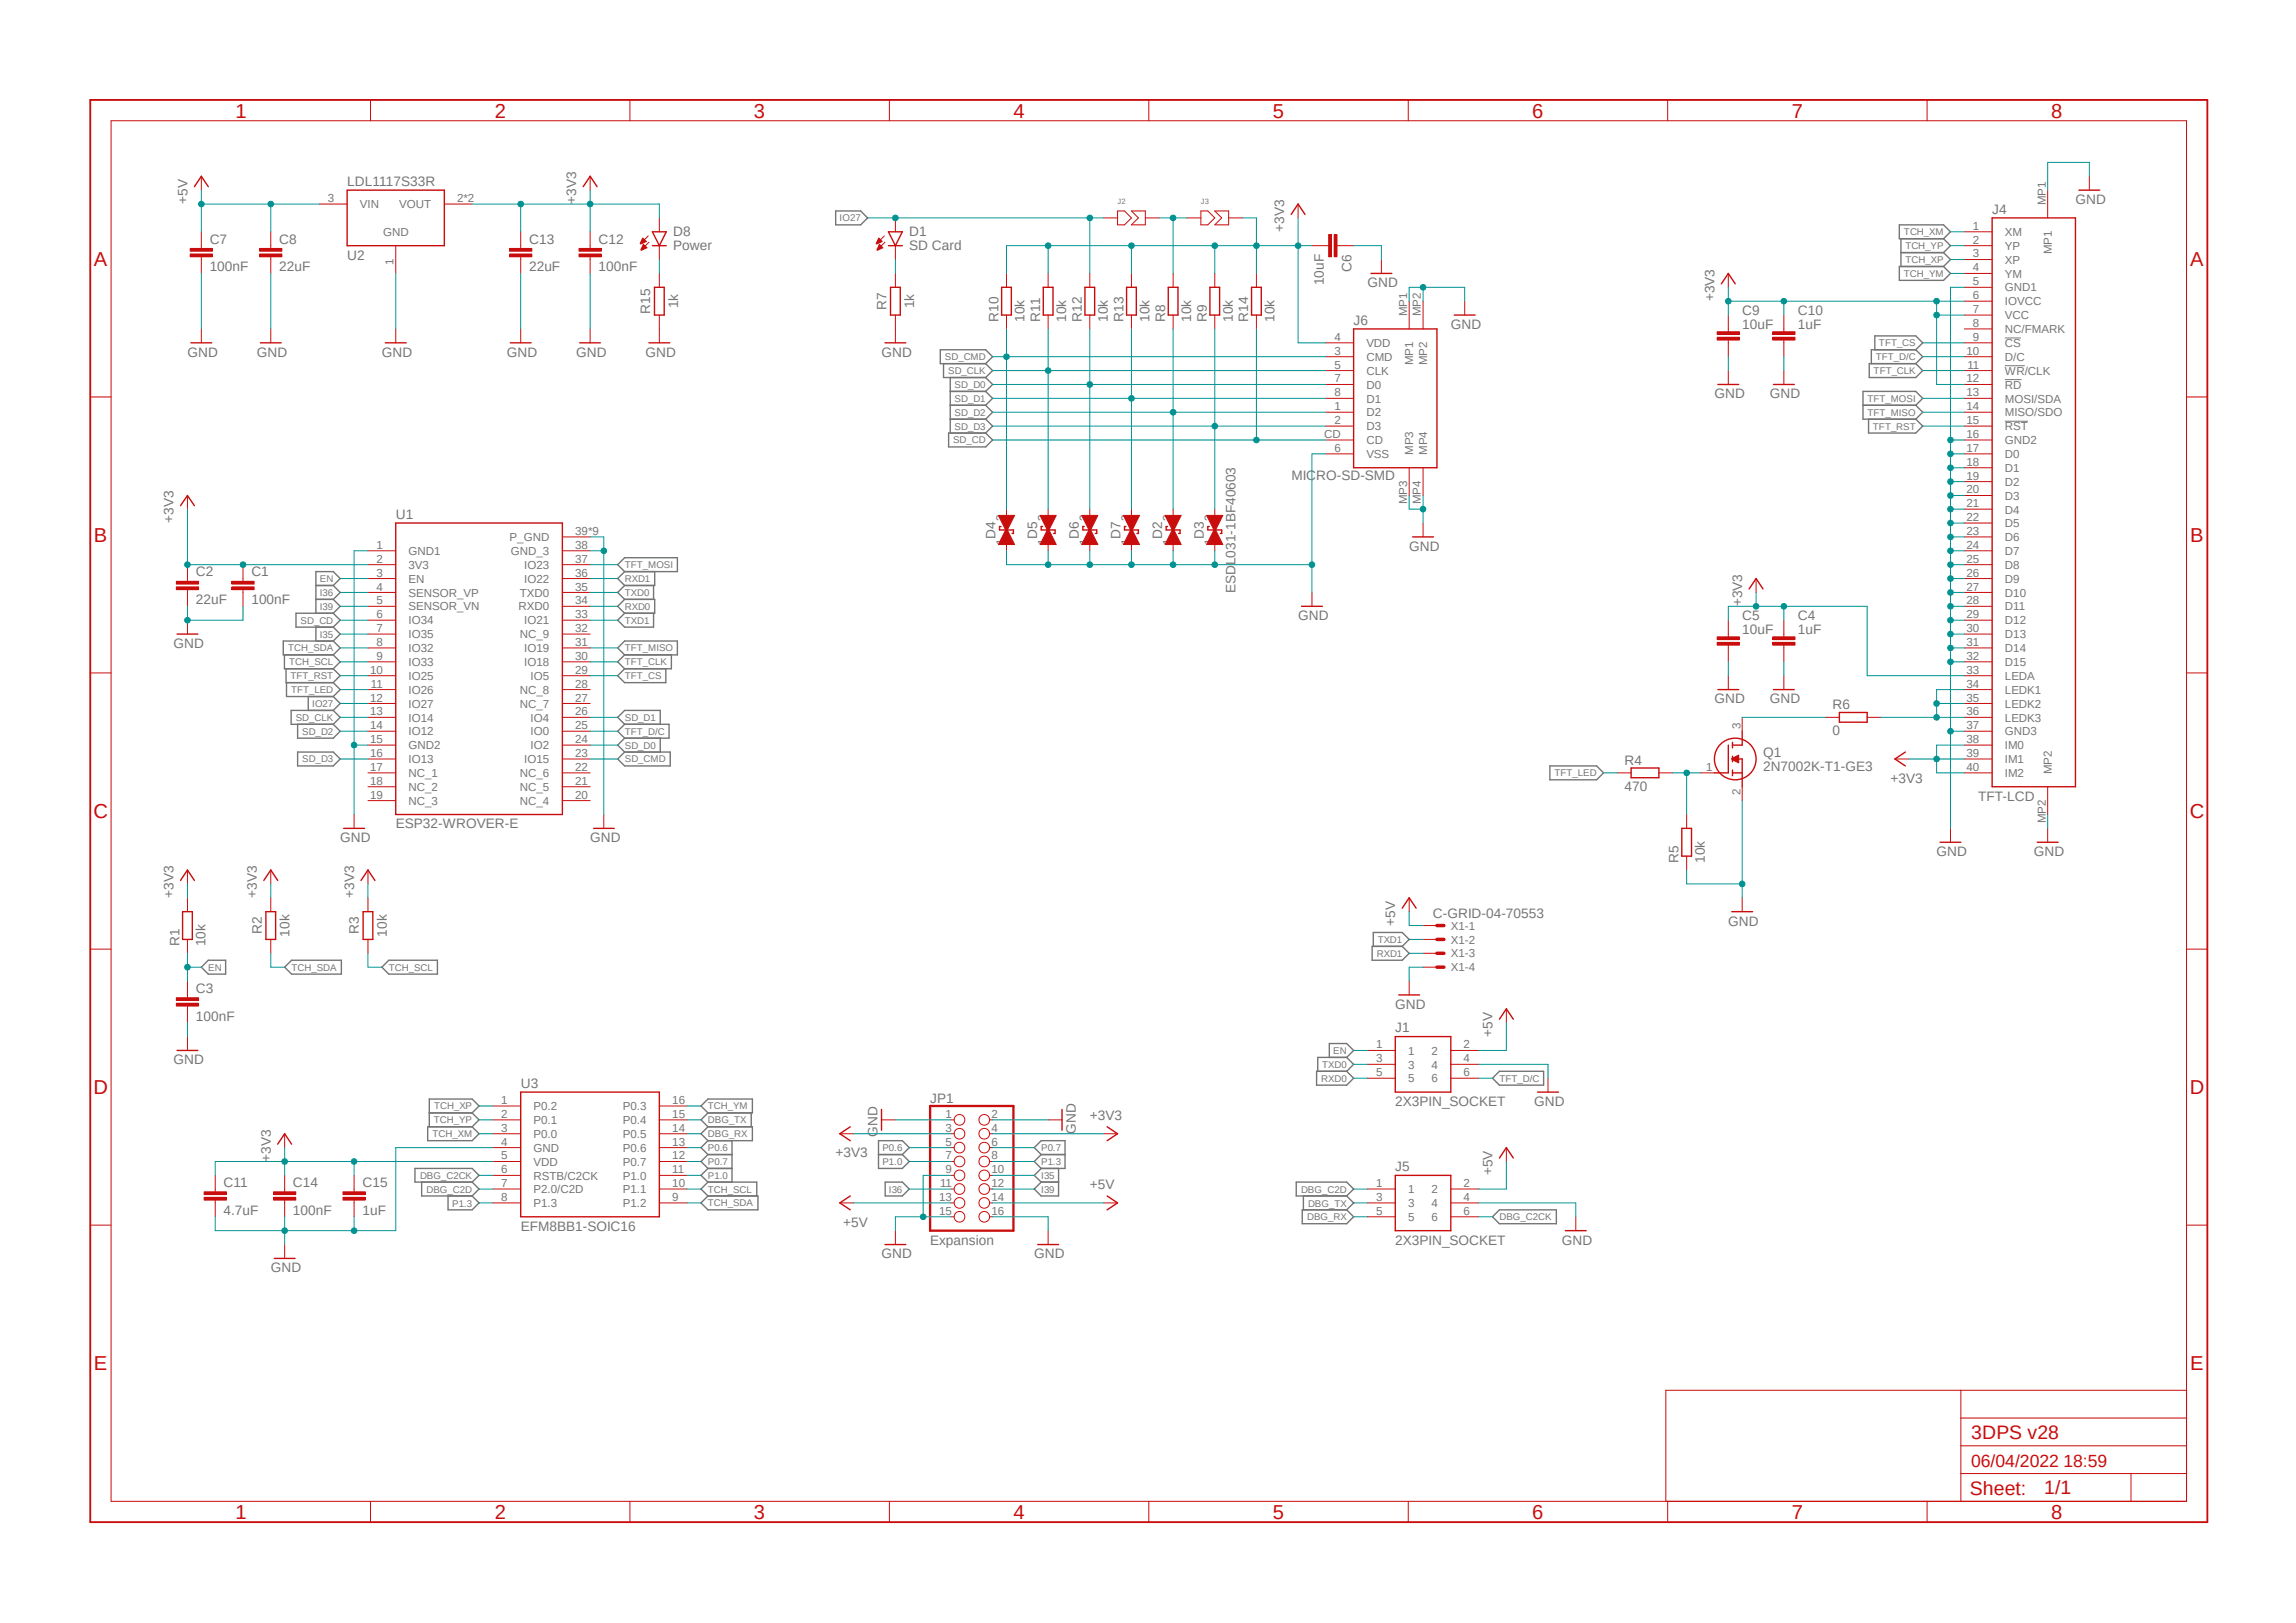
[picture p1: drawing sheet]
<svg xmlns="http://www.w3.org/2000/svg" width="420mm" height="297mm" viewBox="0 0 420 297" stroke-linecap="round" stroke-linejoin="round" font-family="sans-serif">
<defs><g id="words">
<g font-size="3.7" fill="#c90c0c">
<text x="43.1" y="21.5">1</text>
<text x="90.5" y="21.5">2</text>
<text x="137.9" y="21.5">3</text>
<text x="185.4" y="21.5">4</text>
<text x="232.8" y="21.5">5</text>
<text x="280.3" y="21.5">6</text>
<text x="327.7" y="21.5">7</text>
<text x="375.2" y="21.5">8</text>
<text x="17.2" y="48.7">A</text>
<text x="400.6" y="48.7">A</text>
<text x="17.2" y="99.2">B</text>
<text x="400.6" y="99.2">B</text>
<text x="17.1" y="149.7">C</text>
<text x="400.6" y="149.7">C</text>
<text x="17.1" y="200.3">D</text>
<text x="400.6" y="200.3">D</text>
<text x="17.2" y="250.8">E</text>
<text x="400.6" y="250.8">E</text>
<text x="43.1" y="278">1</text>
<text x="90.5" y="278">2</text>
<text x="137.9" y="278">3</text>
<text x="185.4" y="278">4</text>
<text x="232.8" y="278">5</text>
<text x="280.3" y="278">6</text>
<text x="327.7" y="278">7</text>
<text x="375.2" y="278">8</text>
</g>
<g font-size="3.6" fill="#c90c0c">
<text x="360.6" y="263.3">3DPS v28</text>
<text x="360.3" y="273.6">Sheet:</text>
<text x="373.9" y="273.5">1/1</text>
</g>
<text font-size="3.2" fill="#c90c0c" x="360.6" y="268.4">06/04/2022 18:59</text>
<g font-size="2.5" fill="#757575">
<text x="63.5" y="34">LDL1117S33R</text>
<text x="34.3" y="37.3" transform="rotate(-90 34.3 37.3)">+5V</text>
<text x="105.4" y="37.3" transform="rotate(-90 105.4 37.3)">+3V3</text>
<text x="364.4" y="39.1">J4</text>
<text x="379.7" y="37.3">GND</text>
<text x="38.4" y="44.6">C7</text>
<text x="51.1" y="44.6">C8</text>
<text x="63.5" y="47.5">U2</text>
<text x="96.8" y="44.6">C13</text>
<text x="109.5" y="44.6">C12</text>
<text x="123.1" y="45.7">Power</text>
<text x="123.1" y="43.2">D8</text>
<text x="166.3" y="45.7">SD Card</text>
<text x="166.3" y="43.2">D1</text>
<text x="234.9" y="42.4" transform="rotate(-90 234.9 42.4)">+3V3</text>
<text x="38.4" y="49.7">100nF</text>
<text x="51.1" y="49.7">22uF</text>
<text x="96.8" y="49.7">22uF</text>
<text x="109.5" y="49.7">100nF</text>
<text x="242.2" y="52.2" transform="rotate(-90 242.2 52.2)">10uF</text>
<text x="247.2" y="49.7" transform="rotate(-90 247.2 49.7)">C6</text>
<text x="250.2" y="52.6">GND</text>
<text x="119" y="57.4" transform="rotate(-90 119 57.4)">R15</text>
<text x="124" y="56.4" transform="rotate(-90 124 56.4)">1k</text>
<text x="162.1" y="56.7" transform="rotate(-90 162.1 56.7)">R7</text>
<text x="167.2" y="56.4" transform="rotate(-90 167.2 56.4)">1k</text>
<text x="182.6" y="58.9" transform="rotate(-90 182.6 58.9)">R10</text>
<text x="187.4" y="58.9" transform="rotate(-90 187.4 58.9)">10k</text>
<text x="190.2" y="58.9" transform="rotate(-90 190.2 58.9)">R11</text>
<text x="195" y="58.9" transform="rotate(-90 195 58.9)">10k</text>
<text x="197.9" y="58.9" transform="rotate(-90 197.9 58.9)">R12</text>
<text x="202.7" y="58.9" transform="rotate(-90 202.7 58.9)">10k</text>
<text x="205.5" y="58.9" transform="rotate(-90 205.5 58.9)">R13</text>
<text x="210.3" y="58.9" transform="rotate(-90 210.3 58.9)">10k</text>
<text x="213.1" y="58.9" transform="rotate(-90 213.1 58.9)">R8</text>
<text x="217.9" y="58.9" transform="rotate(-90 217.9 58.9)">10k</text>
<text x="220.7" y="58.9" transform="rotate(-90 220.7 58.9)">R9</text>
<text x="225.5" y="58.9" transform="rotate(-90 225.5 58.9)">10k</text>
<text x="228.3" y="58.9" transform="rotate(-90 228.3 58.9)">R14</text>
<text x="233.1" y="58.9" transform="rotate(-90 233.1 58.9)">10k</text>
<text x="247.6" y="59.4">J6</text>
<text x="313.6" y="55.1" transform="rotate(-90 313.6 55.1)">+3V3</text>
<text x="318.7" y="57.7">C9</text>
<text x="328.9" y="57.7">C10</text>
<text x="34.3" y="65.3">GND</text>
<text x="47" y="65.3">GND</text>
<text x="69.9" y="65.3">GND</text>
<text x="92.7" y="65.3">GND</text>
<text x="105.4" y="65.3">GND</text>
<text x="118.1" y="65.3">GND</text>
<text x="161.2" y="65.3">GND</text>
<text x="265.4" y="60.2">GND</text>
<text x="318.7" y="60.2">10uF</text>
<text x="328.9" y="60.2">1uF</text>
<text x="313.6" y="72.9">GND</text>
<text x="323.8" y="72.9">GND</text>
<text x="236.2" y="87.8">MICRO-SD-SMD</text>
<text x="31.8" y="95.7" transform="rotate(-90 31.8 95.7)">+3V3</text>
<text x="72.4" y="95">U1</text>
<text x="182.1" y="98.6" transform="rotate(-90 182.1 98.6)">D4</text>
<text x="189.7" y="98.6" transform="rotate(-90 189.7 98.6)">D5</text>
<text x="197.3" y="98.6" transform="rotate(-90 197.3 98.6)">D6</text>
<text x="204.9" y="98.6" transform="rotate(-90 204.9 98.6)">D7</text>
<text x="212.6" y="98.6" transform="rotate(-90 212.6 98.6)">D2</text>
<text x="220.2" y="98.6" transform="rotate(-90 220.2 98.6)">D3</text>
<text x="257.8" y="100.8">GND</text>
<text x="35.8" y="105.5">C2</text>
<text x="46" y="105.5">C1</text>
<text x="35.8" y="110.6">22uF</text>
<text x="46" y="110.6">100nF</text>
<text x="226" y="108.5" transform="rotate(-90 226 108.5)">ESDL031-1BF40603</text>
<text x="237.5" y="113.5">GND</text>
<text x="318.7" y="111" transform="rotate(-90 318.7 111)">+3V3</text>
<text x="318.7" y="113.5">C5</text>
<text x="328.9" y="113.5">C4</text>
<text x="31.8" y="118.6">GND</text>
<text x="318.7" y="116">10uF</text>
<text x="328.9" y="116">1uF</text>
<text x="313.6" y="128.7">GND</text>
<text x="323.8" y="128.7">GND</text>
<text x="335.2" y="129.8">R6</text>
<text x="335.2" y="134.6">0</text>
<text x="297.1" y="140">R4</text>
<text x="322.5" y="141.1">2N7002K-T1-GE3</text>
<text x="322.5" y="138.5">Q1</text>
<text x="345.8" y="143.2">+3V3</text>
<text x="297.1" y="144.7">470</text>
<text x="361.9" y="146.5">TFT-LCD</text>
<text x="62.2" y="154.1">GND</text>
<text x="72.4" y="151.6">ESP32-WROVER-E</text>
<text x="108" y="154.1">GND</text>
<text x="307" y="157.9" transform="rotate(-90 307 157.9)">R5</text>
<text x="311.8" y="157.9" transform="rotate(-90 311.8 157.9)">10k</text>
<text x="354.3" y="156.7">GND</text>
<text x="372" y="156.7">GND</text>
<text x="31.8" y="164.3" transform="rotate(-90 31.8 164.3)">+3V3</text>
<text x="47" y="164.3" transform="rotate(-90 47 164.3)">+3V3</text>
<text x="64.8" y="164.3" transform="rotate(-90 64.8 164.3)">+3V3</text>
<text x="262.1" y="168">C-GRID-04-70553</text>
<text x="32.8" y="173.2" transform="rotate(-90 32.8 173.2)">R1</text>
<text x="37.6" y="173.2" transform="rotate(-90 37.6 173.2)">10k</text>
<text x="47.9" y="171" transform="rotate(-90 47.9 171)">R2</text>
<text x="53" y="171.4" transform="rotate(-90 53 171.4)">10k</text>
<text x="65.7" y="171" transform="rotate(-90 65.7 171)">R3</text>
<text x="70.7" y="171.4" transform="rotate(-90 70.7 171.4)">10k</text>
<text x="255.2" y="169.4" transform="rotate(-90 255.2 169.4)">+5V</text>
<text x="316.1" y="169.4">GND</text>
<text x="35.8" y="181.7">C3</text>
<text x="255.2" y="184.6">GND</text>
<text x="35.8" y="186.8">100nF</text>
<text x="255.2" y="188.9">J1</text>
<text x="273" y="189.7" transform="rotate(-90 273 189.7)">+5V</text>
<text x="31.8" y="194.8">GND</text>
<text x="95.3" y="199.1">U3</text>
<text x="170.1" y="201.8">JP1</text>
<text x="255.2" y="202.4">2X3PIN_SOCKET</text>
<text x="280.6" y="202.4">GND</text>
<text x="160.5" y="208" transform="rotate(-90 160.5 208)">GND</text>
<text x="196.8" y="207.5" transform="rotate(-90 196.8 207.5)">GND</text>
<text x="199.4" y="204.9">+3V3</text>
<text x="49.5" y="212.6" transform="rotate(-90 49.5 212.6)">+3V3</text>
<text x="152.8" y="211.8">+3V3</text>
<text x="255.2" y="214.3">J5</text>
<text x="273" y="215.1" transform="rotate(-90 273 215.1)">+5V</text>
<text x="40.9" y="217.3">C11</text>
<text x="53.6" y="217.3">C14</text>
<text x="66.3" y="217.3">C15</text>
<text x="199.4" y="217.6">+5V</text>
<text x="40.9" y="222.3">4.7uF</text>
<text x="53.6" y="222.3">100nF</text>
<text x="66.3" y="222.3">1uF</text>
<text x="95.3" y="225.2">EFM8BB1-SOIC16</text>
<text x="154.2" y="224.5">+5V</text>
<text x="170.1" y="227.8">Expansion</text>
<text x="255.2" y="227.8">2X3PIN_SOCKET</text>
<text x="285.7" y="227.8">GND</text>
<text x="49.5" y="232.8">GND</text>
<text x="161.2" y="230.3">GND</text>
<text x="189.2" y="230.3">GND</text>
</g>
<g font-size="2.1" fill="#757575">
<text x="60" y="37">3</text>
<text x="65.8" y="38.1">VIN</text>
<text x="73" y="38.1">VOUT</text>
<text x="83.6" y="37">2*2</text>
<text x="374.2" y="37.6" transform="rotate(-90 374.2 37.6)">MP1</text>
<text x="70.1" y="43.2">GND</text>
<text x="360.9" y="47.1">3</text>
<text x="360.9" y="44.6">2</text>
<text x="360.9" y="42.1">1</text>
<text x="366.7" y="45.7">YP</text>
<text x="366.7" y="43.2">XM</text>
<text x="375.3" y="46.5" transform="rotate(-90 375.3 46.5)">MP1</text>
<text x="72" y="48.5" transform="rotate(-90 72 48.5)">1</text>
<text x="360.9" y="52.2">5</text>
<text x="360.9" y="49.7">4</text>
<text x="366.7" y="53.3">GND1</text>
<text x="366.7" y="50.8">YM</text>
<text x="366.7" y="48.3">XP</text>
<text x="257.4" y="57.9" transform="rotate(-90 257.4 57.9)">MP1</text>
<text x="259.9" y="57.9" transform="rotate(-90 259.9 57.9)">MP2</text>
<text x="360.9" y="59.8">8</text>
<text x="360.9" y="57.3">7</text>
<text x="360.9" y="54.7">6</text>
<text x="366.7" y="58.4">VCC</text>
<text x="366.7" y="55.9">IOVCC</text>
<text x="244.1" y="64.9">3</text>
<text x="244.1" y="62.4">4</text>
<text x="249.9" y="63.5">VDD</text>
<text x="359.7" y="64.9">10</text>
<text x="360.9" y="62.4">9</text>
<text x="366.7" y="63.5">CS</text>
<text x="366.7" y="61">NC/FMARK</text>
<text x="244.1" y="67.4">5</text>
<text x="244.1" y="70">7</text>
<text x="249.9" y="66">CMD</text>
<text x="249.9" y="68.6">CLK</text>
<text x="249.9" y="71.1">D0</text>
<text x="258.5" y="66.8" transform="rotate(-90 258.5 66.8)">MP1</text>
<text x="261.1" y="66.8" transform="rotate(-90 261.1 66.8)">MP2</text>
<text x="359.7" y="70">12</text>
<text x="359.9" y="67.4">11</text>
<text x="366.7" y="71.1">RD</text>
<text x="366.7" y="68.6">WR/CLK</text>
<text x="366.7" y="66">D/C</text>
<text x="244.1" y="75.1">1</text>
<text x="244.1" y="77.6">2</text>
<text x="244.1" y="72.5">8</text>
<text x="249.9" y="76.2">D2</text>
<text x="249.9" y="73.7">D1</text>
<text x="359.7" y="77.6">15</text>
<text x="359.7" y="75.1">14</text>
<text x="359.7" y="72.5">13</text>
<text x="366.7" y="76.2">MISO/SDO</text>
<text x="366.7" y="73.7">MOSI/SDA</text>
<text x="242.2" y="80.1">CD</text>
<text x="244.1" y="82.7">6</text>
<text x="249.9" y="78.7">D3</text>
<text x="249.9" y="83.8">VSS</text>
<text x="249.9" y="81.3">CD</text>
<text x="258.5" y="83.2" transform="rotate(-90 258.5 83.2)">MP3</text>
<text x="261.1" y="83.2" transform="rotate(-90 261.1 83.2)">MP4</text>
<text x="359.7" y="82.7">17</text>
<text x="359.7" y="80.1">16</text>
<text x="366.7" y="83.8">D0</text>
<text x="366.7" y="81.3">GND2</text>
<text x="366.7" y="78.7">RST</text>
<text x="359.7" y="87.8">19</text>
<text x="359.7" y="85.2">18</text>
<text x="366.7" y="88.9">D2</text>
<text x="366.7" y="86.4">D1</text>
<text x="183.8" y="95.4" transform="rotate(-90 183.8 95.4)">2</text>
<text x="191.4" y="95.4" transform="rotate(-90 191.4 95.4)">2</text>
<text x="199" y="95.4" transform="rotate(-90 199 95.4)">2</text>
<text x="206.6" y="95.4" transform="rotate(-90 206.6 95.4)">2</text>
<text x="214.2" y="95.4" transform="rotate(-90 214.2 95.4)">2</text>
<text x="221.9" y="95.4" transform="rotate(-90 221.9 95.4)">2</text>
<text x="257.4" y="92.2" transform="rotate(-90 257.4 92.2)">MP3</text>
<text x="259.9" y="92.2" transform="rotate(-90 259.9 92.2)">MP4</text>
<text x="359.7" y="95.4">22</text>
<text x="359.7" y="92.8">21</text>
<text x="359.7" y="90.3">20</text>
<text x="366.7" y="94">D4</text>
<text x="366.7" y="91.4">D3</text>
<text x="68.9" y="100.5">1</text>
<text x="74.7" y="101.6">GND1</text>
<text x="93.2" y="99">P_GND</text>
<text x="93.4" y="101.6">GND_3</text>
<text x="105.2" y="100.5">38</text>
<text x="105.2" y="97.9">39*9</text>
<text x="183.8" y="99.8" transform="rotate(-90 183.8 99.8)">1</text>
<text x="191.4" y="99.8" transform="rotate(-90 191.4 99.8)">1</text>
<text x="199" y="99.8" transform="rotate(-90 199 99.8)">1</text>
<text x="206.6" y="99.8" transform="rotate(-90 206.6 99.8)">1</text>
<text x="214.2" y="99.8" transform="rotate(-90 214.2 99.8)">1</text>
<text x="221.9" y="99.8" transform="rotate(-90 221.9 99.8)">1</text>
<text x="359.7" y="100.5">24</text>
<text x="359.7" y="97.9">23</text>
<text x="366.7" y="101.6">D7</text>
<text x="366.7" y="99">D6</text>
<text x="366.7" y="96.5">D5</text>
<text x="68.9" y="103">2</text>
<text x="68.9" y="105.5">3</text>
<text x="74.7" y="104.1">3V3</text>
<text x="74.7" y="106.6">EN</text>
<text x="95.9" y="106.6">IO22</text>
<text x="95.9" y="104.1">IO23</text>
<text x="105.2" y="105.5">36</text>
<text x="105.2" y="103">37</text>
<text x="359.7" y="105.5">26</text>
<text x="359.7" y="103">25</text>
<text x="366.7" y="106.6">D9</text>
<text x="366.7" y="104.1">D8</text>
<text x="68.9" y="108.1">4</text>
<text x="68.9" y="110.6">5</text>
<text x="68.9" y="113.2">6</text>
<text x="74.7" y="109.2">SENSOR_VP</text>
<text x="74.7" y="111.7">SENSOR_VN</text>
<text x="94.9" y="111.7">RXD0</text>
<text x="95.1" y="109.2">TXD0</text>
<text x="105.2" y="113.2">33</text>
<text x="105.2" y="110.6">34</text>
<text x="105.2" y="108.1">35</text>
<text x="359.7" y="113.2">29</text>
<text x="359.7" y="110.6">28</text>
<text x="359.7" y="108.1">27</text>
<text x="366.7" y="111.7">D11</text>
<text x="366.7" y="109.2">D10</text>
<text x="68.9" y="115.7">7</text>
<text x="68.9" y="118.2">8</text>
<text x="74.7" y="114.3">IO34</text>
<text x="74.7" y="116.8">IO35</text>
<text x="74.7" y="119.3">IO32</text>
<text x="95.1" y="116.8">NC_9</text>
<text x="95.9" y="119.3">IO19</text>
<text x="95.9" y="114.3">IO21</text>
<text x="105.2" y="118.2">31</text>
<text x="105.2" y="115.7">32</text>
<text x="359.7" y="118.2">31</text>
<text x="359.7" y="115.7">30</text>
<text x="366.7" y="119.3">D14</text>
<text x="366.7" y="116.8">D13</text>
<text x="366.7" y="114.3">D12</text>
<text x="67.7" y="123.3">10</text>
<text x="67.9" y="125.9">11</text>
<text x="68.9" y="120.8">9</text>
<text x="74.7" y="121.9">IO33</text>
<text x="74.7" y="124.4">IO25</text>
<text x="95.9" y="121.9">IO18</text>
<text x="97.1" y="124.4">IO5</text>
<text x="105.2" y="125.9">28</text>
<text x="105.2" y="123.3">29</text>
<text x="105.2" y="120.8">30</text>
<text x="359.7" y="125.9">34</text>
<text x="359.7" y="123.3">33</text>
<text x="359.7" y="120.8">32</text>
<text x="366.7" y="124.4">LEDA</text>
<text x="366.7" y="121.9">D15</text>
<text x="67.7" y="128.4">12</text>
<text x="67.7" y="130.9">13</text>
<text x="74.7" y="127">IO26</text>
<text x="74.7" y="129.5">IO27</text>
<text x="95.1" y="129.5">NC_7</text>
<text x="95.1" y="127">NC_8</text>
<text x="105.2" y="130.9">26</text>
<text x="105.2" y="128.4">27</text>
<text x="359.7" y="130.9">36</text>
<text x="359.7" y="128.4">35</text>
<text x="366.7" y="129.5">LEDK2</text>
<text x="366.7" y="127">LEDK1</text>
<text x="67.7" y="133.5">14</text>
<text x="67.7" y="136">15</text>
<text x="74.7" y="132">IO14</text>
<text x="74.7" y="134.6">IO12</text>
<text x="74.7" y="137.1">GND2</text>
<text x="97.1" y="137.1">IO2</text>
<text x="97.1" y="134.6">IO0</text>
<text x="97.1" y="132">IO4</text>
<text x="105.2" y="136">24</text>
<text x="105.2" y="133.5">25</text>
<text x="318.3" y="133.5" transform="rotate(-90 318.3 133.5)">3</text>
<text x="359.7" y="136">38</text>
<text x="359.7" y="133.5">37</text>
<text x="366.7" y="137.1">IM0</text>
<text x="366.7" y="134.6">GND3</text>
<text x="366.7" y="132">LEDK3</text>
<text x="67.7" y="138.6">16</text>
<text x="67.7" y="141.1">17</text>
<text x="67.7" y="143.6">18</text>
<text x="74.7" y="139.7">IO13</text>
<text x="74.7" y="142.2">NC_1</text>
<text x="95.1" y="142.2">NC_6</text>
<text x="95.9" y="139.7">IO15</text>
<text x="105.2" y="143.6">21</text>
<text x="105.2" y="141.1">22</text>
<text x="105.2" y="138.6">23</text>
<text x="312.1" y="141.1">1</text>
<text x="359.7" y="141.1">40</text>
<text x="359.7" y="138.6">39</text>
<text x="366.7" y="142.2">IM2</text>
<text x="366.7" y="139.7">IM1</text>
<text x="375.3" y="141.6" transform="rotate(-90 375.3 141.6)">MP2</text>
<text x="67.7" y="146.2">19</text>
<text x="74.7" y="144.7">NC_2</text>
<text x="74.7" y="147.3">NC_3</text>
<text x="95.1" y="147.3">NC_4</text>
<text x="95.1" y="144.7">NC_5</text>
<text x="105.2" y="146.2">20</text>
<text x="318.3" y="145.5" transform="rotate(-90 318.3 145.5)">2</text>
<text x="374.2" y="150.6" transform="rotate(-90 374.2 150.6)">MP2</text>
<text x="265.4" y="170.1">X1-1</text>
<text x="265.4" y="172.7">X1-2</text>
<text x="265.4" y="175.2">X1-3</text>
<text x="265.4" y="177.8">X1-4</text>
<text x="251.7" y="191.9">1</text>
<text x="267.7" y="191.9">2</text>
<text x="251.7" y="194.4">3</text>
<text x="251.7" y="196.9">5</text>
<text x="257.6" y="193">1</text>
<text x="257.6" y="195.5">3</text>
<text x="261.9" y="193">2</text>
<text x="261.9" y="195.5">4</text>
<text x="267.7" y="194.4">4</text>
<text x="267.7" y="196.9">6</text>
<text x="91.7" y="202">1</text>
<text x="97.6" y="203.2">P0.2</text>
<text x="113.9" y="203.2">P0.3</text>
<text x="123" y="202">16</text>
<text x="257.6" y="198.1">5</text>
<text x="261.9" y="198.1">6</text>
<text x="91.7" y="204.6">2</text>
<text x="91.7" y="207.1">3</text>
<text x="91.7" y="209.6">4</text>
<text x="97.6" y="205.7">P0.1</text>
<text x="97.6" y="208.2">P0.0</text>
<text x="113.9" y="205.7">P0.4</text>
<text x="113.9" y="208.2">P0.5</text>
<text x="123" y="204.6">15</text>
<text x="123" y="207.1">14</text>
<text x="123" y="209.6">13</text>
<text x="173" y="204.6">1</text>
<text x="173" y="207.1">3</text>
<text x="173" y="209.6">5</text>
<text x="181.4" y="204.6">2</text>
<text x="181.4" y="207.1">4</text>
<text x="181.4" y="209.6">6</text>
<text x="91.7" y="212.2">5</text>
<text x="91.7" y="214.7">6</text>
<text x="97.6" y="210.8">GND</text>
<text x="97.6" y="213.3">VDD</text>
<text x="97.6" y="215.9">RSTB/C2CK</text>
<text x="113.9" y="210.8">P0.6</text>
<text x="113.9" y="213.3">P0.7</text>
<text x="113.9" y="215.9">P1.0</text>
<text x="123" y="212.2">12</text>
<text x="123" y="214.7">11</text>
<text x="173" y="212.2">7</text>
<text x="173" y="214.7">9</text>
<text x="181.4" y="212.2">8</text>
<text x="181.4" y="214.7">10</text>
<text x="91.7" y="217.3">7</text>
<text x="91.7" y="219.8">8</text>
<text x="97.6" y="218.4">P2.0/C2D</text>
<text x="97.6" y="220.9">P1.3</text>
<text x="113.9" y="218.4">P1.1</text>
<text x="113.9" y="220.9">P1.2</text>
<text x="123" y="217.3">10</text>
<text x="123" y="219.8">9</text>
<text x="171.8" y="219.8">13</text>
<text x="172" y="217.3">11</text>
<text x="181.4" y="217.3">12</text>
<text x="181.4" y="219.8">14</text>
<text x="251.7" y="217.3">1</text>
<text x="251.7" y="219.8">3</text>
<text x="257.6" y="218.4">1</text>
<text x="257.6" y="220.9">3</text>
<text x="261.9" y="218.4">2</text>
<text x="261.9" y="220.9">4</text>
<text x="267.7" y="217.3">2</text>
<text x="267.7" y="219.8">4</text>
<text x="171.8" y="222.3">15</text>
<text x="181.4" y="222.3">16</text>
<text x="251.7" y="222.3">5</text>
<text x="257.6" y="223.4">5</text>
<text x="261.9" y="223.4">6</text>
<text x="267.7" y="222.3">6</text>
</g>
<g font-size="1.8" fill="#757575">
<text x="153.6" y="40.5">IO27</text>
<text x="348.3" y="43.1">TCH_XM</text>
<text x="348.5" y="45.6">TCH_YP</text>
<text x="348.2" y="50.7">TCH_YM</text>
<text x="348.6" y="48.1">TCH_XP</text>
<text x="172.8" y="65.9">SD_CMD</text>
<text x="343.1" y="65.9">TFT_D/C</text>
<text x="343.7" y="63.4">TFT_CS</text>
<text x="173.4" y="68.5">SD_CLK</text>
<text x="174.6" y="71">SD_D0</text>
<text x="342.7" y="68.5">TFT_CLK</text>
<text x="174.6" y="73.5">SD_D1</text>
<text x="174.6" y="76.1">SD_D2</text>
<text x="341.6" y="73.5">TFT_MOSI</text>
<text x="341.6" y="76.1">TFT_MISO</text>
<text x="174.3" y="81.2">SD_CD</text>
<text x="174.6" y="78.6">SD_D3</text>
<text x="342.6" y="78.6">TFT_RST</text>
<text x="58.5" y="106.5">EN</text>
<text x="114.3" y="106.5">RXD1</text>
<text x="114.3" y="104">TFT_MOSI</text>
<text x="58.5" y="109.1">I36</text>
<text x="58.5" y="111.6">I39</text>
<text x="114.3" y="109.1">TXD0</text>
<text x="114.3" y="111.6">RXD0</text>
<text x="52.7" y="119.2">TCH_SDA</text>
<text x="55" y="114.1">SD_CD</text>
<text x="58.5" y="116.7">I35</text>
<text x="114.3" y="114.1">TXD1</text>
<text x="114.3" y="119.2">TFT_MISO</text>
<text x="52.9" y="121.8">TCH_SCL</text>
<text x="53.1" y="124.3">TFT_RST</text>
<text x="114.3" y="124.3">TFT_CS</text>
<text x="114.3" y="121.8">TFT_CLK</text>
<text x="53.3" y="126.8">TFT_LED</text>
<text x="54.1" y="131.9">SD_CLK</text>
<text x="57.1" y="129.4">IO27</text>
<text x="114.3" y="131.9">SD_D1</text>
<text x="55.3" y="134.5">SD_D2</text>
<text x="114.3" y="134.5">TFT_D/C</text>
<text x="114.3" y="137">SD_D0</text>
<text x="55.3" y="139.5">SD_D3</text>
<text x="114.3" y="139.5">SD_CMD</text>
<text x="284.4" y="142.1">TFT_LED</text>
<text x="252" y="172.6">TXD1</text>
<text x="38.1" y="177.6">EN</text>
<text x="53.3" y="177.6">TCH_SDA</text>
<text x="71.1" y="177.6">TCH_SCL</text>
<text x="251.8" y="175.1">RXD1</text>
<text x="241.7" y="198">RXD0</text>
<text x="241.9" y="195.4">TXD0</text>
<text x="243.9" y="192.9">EN</text>
<text x="274.3" y="198">TFT_D/C</text>
<text x="79.4" y="203">TCH_XP</text>
<text x="129.5" y="203">TCH_YM</text>
<text x="79.1" y="208.1">TCH_XM</text>
<text x="79.4" y="205.6">TCH_YP</text>
<text x="129.5" y="208.1">DBG_RX</text>
<text x="129.5" y="205.6">DBG_TX</text>
<text x="76.8" y="215.7">DBG_C2CK</text>
<text x="129.5" y="215.7">P1.0</text>
<text x="129.5" y="210.7">P0.6</text>
<text x="129.5" y="213.2">P0.7</text>
<text x="161.4" y="213.2">P1.0</text>
<text x="161.4" y="210.7">P0.6</text>
<text x="190.5" y="213.2">P1.3</text>
<text x="190.5" y="215.7">I35</text>
<text x="190.5" y="210.7">P0.7</text>
<text x="78" y="218.3">DBG_C2D</text>
<text x="82.7" y="220.8">P1.3</text>
<text x="129.5" y="218.3">TCH_SCL</text>
<text x="129.5" y="220.8">TCH_SDA</text>
<text x="162.6" y="218.3">I36</text>
<text x="190.5" y="218.3">I39</text>
<text x="238" y="218.3">DBG_C2D</text>
<text x="239.3" y="220.8">DBG_TX</text>
<text x="239.1" y="223.3">DBG_RX</text>
<text x="274.3" y="223.3">DBG_C2CK</text>
</g>
<g font-size="1.4" fill="#757575">
<text x="204.4" y="37.3">J2</text>
<text x="219.7" y="37.3">J3</text>
</g>
</g></defs>
<path d="M16 17.9l388.2 261.2M404.2 17.9l-388.2 261.2" fill="none" stroke="#fff" stroke-width=".18"/>
<path d="M366.7 77.1h4.3M366.7 69.5h3.1M366.7 66.9h3.7M366.7 61.8h3" fill="none" stroke="#757575" stroke-width=".18"/>
<g fill="none" stroke="#757575" stroke-width=".25">
<path d="M152.9 38.6h4.5l1.3 1.3-1.3 1.2h-4.5zM347.4 41.1h8.1l1.3 1.3-1.3 1.3h-8.1zM347.4 48.8h8.1l1.3 1.2-1.3 1.3h-8.1zM347.7 46.2h7.8M347.7 43.7v5.1M355.5 43.7l1.3 1.3-1.3 1.2M355.5 46.2l1.3 1.3-1.3 1.3M172 64h8.3l1.3 1.3-1.3 1.2h-8.3zM172.6 66.5v2.6h7.7M173.5 79.2h6.8l1.3 1.3-1.3 1.3h-6.8zM173.8 74.2h6.5M173.8 71.6h6.5"/>
<path d="M173.8 69.1v10.1M173.8 76.7h6.5M180.3 71.6l1.3 1.3-1.3 1.3M180.3 69.1l1.3 1.3-1.3 1.2M180.3 76.7l1.3 1.3-1.3 1.2M180.3 74.2l1.3 1.2-1.3 1.3M180.3 66.5l1.3 1.3-1.3 1.3M340.8 74.2h9.6M341.8 76.7v2.5h8.6l1.3-1.2-1.3-1.3M341.9 66.5h8.5l1.3 1.3-1.3 1.3h-8.5zM342.9 64v-2.5h7.5l1.3 1.2-1.3 1.3M350.4 74.2l1.3-1.3-1.3-1.3h-9.6v5.1h9.6"/>
<path d="M350.4 64h-8.1v2.5M350.4 64l1.3 1.3-1.3 1.2M350.4 74.2l1.3 1.2-1.3 1.3M52 119.8v2.6h9M57.8 107.1h3.2M57.8 109.7h3.2M57.8 114.8v2.5M61 107.1l1.2-1.2-1.2-1.3h-3.2v7.6M61 112.2h-6.9v2.6h6.9M61 117.3h-9.2v2.5h9.2M61 119.8l1.2 1.3-1.2 1.3M61 117.3l1.2 1.3-1.2 1.2"/>
<path d="M61 112.2l1.2 1.3-1.2 1.3M61 114.8l1.2 1.2-1.2 1.3M61 107.1l1.2 1.3-1.2 1.3M61 109.7l1.2 1.3-1.2 1.2M113 103.3l1.3-1.2h9.6v2.5h-9.6zM114.3 104.6l-1.3 1.3 1.3 1.2M114.3 109.7h5.5v2.5h-5.5M114.3 107.1l-1.3 1.3 1.3 1.3M114.3 112.2l-1.3 1.3 1.3 1.3h5.2v-2.6M114.3 109.7l-1.3 1.3 1.3 1.2M114.3 117.3h9.6v2.5h-9.6l-1.3-1.2zM114.3 119.8l-1.3 1.3 1.3 1.3"/>
<path d="M119.5 107.1v2.6M119.8 104.6v2.5h-5.5M122.8 119.8v2.6h-8.5M52.3 122.4v2.5h8.7M52.4 124.9v2.6h8.6M54.4 132.5v2.6h6.6l1.2-1.3-1.2-1.3M54.4 137.6h6.6l1.2 1.3-1.2 1.3h-6.6zM56.4 127.5v2.5M61 130h-7.7v2.5h7.7M61 122.4l1.2 1.3-1.2 1.2M61 124.9l1.2 1.3-1.2 1.3M61 127.5l1.2 1.2-1.2 1.3"/>
<path d="M61 130l1.2 1.3-1.2 1.2M114.3 132.5l-1.3-1.2 1.3-1.3h6.5v2.5M114.3 132.5h8.1v2.6h-8.1M114.3 122.4l-1.3 1.3 1.3 1.2h7.5v-2.5M114.3 132.5l-1.3 1.3 1.3 1.3M114.3 137.6h8.3v2.6h-8.3l-1.3-1.3zM114.3 135.1l-1.3 1.3 1.3 1.2M120.8 135.1v2.5M283.5 140.2h8.6l1.2 1.2-1.2 1.3h-8.6zM38.1 175.7h3.2v2.6h-3.2l-1.3-1.3zM53.3 175.7h9.1v2.6h-9.1l-1.2-1.3zM71.1 175.7h8.9v2.6h-8.9l-1.3-1.3z"/>
<path d="M251 173.2h5.5l1.3 1.3-1.3 1.2h-5.5zM251.2 173.2v-2.6h5.3l1.3 1.3-1.3 1.3M240.8 196h5.5l1.3 1.3-1.3 1.3h-5.5zM243.2 193.5v-2.5h3.1l1.3 1.2-1.3 1.3M246.3 193.5l1.3 1.3-1.3 1.2M246.3 193.5h-5.3v2.5M273 197.3l1.3-1.3h8.1v2.6h-8.1zM75.9 213.8h10.5l1.2 1.3-1.2 1.2h-10.5zM77.1 216.3v2.6h9.3M78.2 206.2h8.2l1.2 1.3-1.2 1.2h-8.2zM78.5 203.7h7.9M82 218.9v2.5h4.4l1.2-1.3-1.2-1.2"/>
<path d="M86.4 203.7l1.2 1.2-1.2 1.3M86.4 203.7l1.2-1.3-1.2-1.3h-7.9v5.1M86.4 216.3l1.2 1.3-1.2 1.3M129.5 206.2h8.1v2.5h-8.1M129.5 201.1h8.1v2.6h-8.1l-1.3-1.3zM129.5 216.3l-1.3 1.3 1.3 1.3M129.5 216.3h8.9v2.6M129.5 218.9h9.1v2.5h-9.1l-1.3-1.3zM129.5 206.2l-1.3 1.3 1.3 1.2M129.5 203.7l-1.3 1.2 1.3 1.3M129.5 213.8h4.4M129.5 213.8l-1.3 1.3 1.3 1.2"/>
<path d="M129.5 211.3h4.4M129.5 208.7l-1.3 1.3 1.3 1.3M129.5 211.3l-1.3 1.3 1.3 1.2M133.9 208.7v7.6M137.4 203.7v2.5M160.7 208.7h4.4l1.2 1.3-1.2 1.3 1.2 1.3-1.2 1.2h-4.4zM160.7 211.3h4.4M161.9 216.3h3.2l1.2 1.3-1.2 1.3h-3.2zM190.5 211.3l-1.3-1.3 1.3-1.3h4.3v5.1h-4.3M190.5 216.3h3.1M190.5 211.3h4.3M190.5 211.3l-1.3 1.3 1.3 1.2"/>
<path d="M190.5 213.8l-1.3 1.3 1.3 1.2M193.6 213.8v5.1h-3.1l-1.3-1.3 1.3-1.3M237.1 216.3h9.2l1.3 1.3-1.3 1.3h-9.2zM238.4 218.9v2.5M246.3 218.9l1.3 1.2-1.3 1.3M238.2 221.4h8.1l1.3 1.3-1.3 1.2h-8.1zM273 222.7l1.3-1.3h10.4v2.5h-10.4z"/>
</g>
<g fill="none" stroke="#c90c0c" stroke-width=".18">
<path d="M67.8 18.3v3.8M115.2 18.3v3.8M162.7 18.3v3.8M210.1 18.3v3.8M257.6 18.3v3.8M305.1 18.3v3.8M352.5 18.3v3.8M20.3 22.1h379.7v252.6h-379.7zM58.4 37.3h5.1M81.3 37.3h5.1M374.6 34.8v5.1M72.4 45v5"/>
<path d="M257.8 55.1v5.1M260.3 55.1v5.1M359.3 57.7h5.1M359.3 55.1h5.1M359.3 52.6h5.1M359.3 50h5.1M359.3 47.5h5.1M359.3 45h5.1M359.3 42.4h5.1M16.5 72.6h3.8M242.5 78h5.1M242.5 75.4h5.1"/>
<path d="M242.5 72.9h5.1M242.5 70.4h5.1M242.5 67.8h5.1M242.5 62.7h5.1M242.5 65.3h5.1M359.3 78h5.1M359.3 75.4h5.1M359.3 72.9h5.1M359.3 70.4h5.1M359.3 67.8h5.1M359.3 62.7h5.1M359.3 65.3h5.1"/>
<path d="M359.3 60.2h5.1M400 72.6h3.8M102.9 98.3h5M242.5 83.1h5.1M242.5 80.5h5.1M257.8 85.6v5.1M260.3 85.6v5.1M359.3 98.3h5.1M359.3 95.7h5.1M359.3 93.2h5.1M359.3 90.7h5.1M359.3 88.1h5.1"/>
<path d="M359.3 85.6h5.1M359.3 83.1h5.1M359.3 80.5h5.1M67.3 100.8h5.1M67.3 103.3h5.1M67.3 105.9h5.1M67.3 108.4h5.1M67.3 111h5.1M67.3 113.5h5.1M67.3 116h5.1M67.3 118.6h5.1M102.9 100.8h5"/>
<path d="M102.9 103.3h5M102.9 105.9h5M102.9 108.4h5M102.9 111h5M102.9 113.5h5M102.9 116h5M102.9 118.6h5M359.3 100.8h5.1M359.3 103.3h5.1M359.3 105.9h5.1M359.3 108.4h5.1M359.3 111h5.1"/>
<path d="M359.3 113.5h5.1M359.3 116h5.1M359.3 118.6h5.1M16.5 123.1h3.8M67.3 121.1h5.1M67.3 123.7h5.1M67.3 126.2h5.1M67.3 128.7h5.1M67.3 131.3h5.1M67.3 133.8h5.1M67.3 136.4h5.1M67.3 138.9h5.1"/>
<path d="M102.9 121.1h5M102.9 123.7h5M102.9 126.2h5M102.9 128.7h5M102.9 131.3h5M102.9 133.8h5M102.9 136.4h5M102.9 138.9h5M359.3 121.1h5.1M359.3 123.7h5.1M359.3 126.2h5.1M359.3 128.7h5.1"/>
<path d="M359.3 131.3h5.1M359.3 133.8h5.1M359.3 136.4h5.1M359.3 138.9h5.1M400 123.1h3.8M67.3 141.4h5.1M67.3 144h5.1M67.3 146.5h5.1M102.9 141.4h5M102.9 144h5M102.9 146.5h5M359.3 141.4h5.1"/>
<path d="M374.6 144v5.1M16.5 173.7h3.8M400 173.7h3.8M90.2 202.4h5M90.2 204.9h5M90.2 207.5h5M90.2 210h5M90.2 212.6h5M90.2 215.1h5M90.2 217.6h5M120.6 202.4h5.1M120.6 204.9h5.1"/>
<path d="M120.6 207.5h5.1M120.6 210h5.1M120.6 212.6h5.1M120.6 215.1h5.1M120.6 217.6h5.1M16.5 224.2h3.8M90.2 220.1h5M120.6 220.1h5.1M400 224.2h3.8M358.7 254.4v20.3M358.7 259.5h41.3M400 254.4h-95.3v20.3"/>
<path d="M67.8 274.7v3.9M115.2 274.7v3.9M162.7 274.7v3.9M210.1 274.7v3.9M257.6 274.7v3.9M305.1 274.7v3.9M352.5 274.7v3.9M358.7 269.7h41.3M358.7 264.6h41.3M389.8 269.7v5"/>
</g>
<path d="M16.5 18.3h387.3v260.3h-387.3z" fill="none" stroke="#c90c0c" stroke-width=".34"/>
<path d="M63.5 34.8h17.8v10.2h-17.8zM364.4 39.9h15.2v104.1h-15.2zM247.6 60.2h15.2v25.4h-15.2zM72.4 95.7h30.5v53.4h-30.5zM95.2 199.9h25.4v22.8h-25.4z" fill="none" stroke="#c90c0c" stroke-width=".25"/>
<path d="M47.5 46.5h4.1v.5h-4.1z" fill-rule="evenodd" fill="#c90c0c"/>
<path d="M47.5 46.5h4.1v.5h-4.1z" fill="none" stroke="#c90c0c" stroke-width=".18"/>
<path d="M47.5 45.5h4.1v.5h-4.1z" fill-rule="evenodd" fill="#c90c0c"/>
<path d="M47.5 45.5h4.1v.5h-4.1zM49.5 42.4v3.1M49.5 47v3" fill="none" stroke="#c90c0c" stroke-width=".18"/>
<path d="M34.8 46.5h4.1v.5h-4.1z" fill-rule="evenodd" fill="#c90c0c"/>
<path d="M34.8 46.5h4.1v.5h-4.1z" fill="none" stroke="#c90c0c" stroke-width=".18"/>
<path d="M34.8 45.5h4.1v.5h-4.1z" fill-rule="evenodd" fill="#c90c0c"/>
<path d="M34.8 45.5h4.1v.5h-4.1zM36.8 42.4v3.1M36.8 47v3" fill="none" stroke="#c90c0c" stroke-width=".18"/>
<path d="M93.2 46.5h4.1v.5h-4.1z" fill-rule="evenodd" fill="#c90c0c"/>
<path d="M93.2 46.5h4.1v.5h-4.1z" fill="none" stroke="#c90c0c" stroke-width=".18"/>
<path d="M93.2 45.5h4.1v.5h-4.1z" fill-rule="evenodd" fill="#c90c0c"/>
<path d="M93.2 45.5h4.1v.5h-4.1zM95.2 42.4v3.1M95.2 47v3" fill="none" stroke="#c90c0c" stroke-width=".18"/>
<path d="M105.9 46.5h4.1v.5h-4.1z" fill-rule="evenodd" fill="#c90c0c"/>
<path d="M105.9 46.5h4.1v.5h-4.1z" fill="none" stroke="#c90c0c" stroke-width=".18"/>
<path d="M105.9 45.5h4.1v.5h-4.1z" fill-rule="evenodd" fill="#c90c0c"/>
<g fill="none" stroke="#c90c0c" stroke-width=".18">
<path d="M36.8 32.3v2.5M107.9 32.3v2.5M105.9 45.5h4.1v.5h-4.1zM107.9 42.4v3.1M107.9 47v3M36.8 60.2v2.5M49.5 60.2v2.5M72.4 60.2v2.5M95.2 60.2v2.5M107.9 60.2v2.5M34.3 113.5v2.5M64.8 149.1v2.5"/>
<path d="M110.4 149.1v2.5"/>
</g>
<path d="M35.6 34.2l1.2-1.9 1.3 1.9M106.7 34.2l1.2-1.9 1.3 1.9M34.9 62.7h3.8M47.6 62.7h3.8M70.5 62.7h3.8M93.3 62.7h3.9M106 62.7h3.8M32.4 116h3.8M62.9 151.6h3.8M108.6 151.6h3.8" fill="none" stroke="#c90c0c" stroke-width=".25"/>
<path d="M32.3 107.4h4v.5h-4z" fill-rule="evenodd" fill="#c90c0c"/>
<path d="M32.3 107.4h4v.5h-4z" fill="none" stroke="#c90c0c" stroke-width=".18"/>
<path d="M32.3 106.4h4v.5h-4z" fill-rule="evenodd" fill="#c90c0c"/>
<path d="M32.3 106.4h4v.5h-4zM34.3 103.3v3.1M34.3 107.9v3.1" fill="none" stroke="#c90c0c" stroke-width=".18"/>
<path d="M42.4 107.4h4.1v.5h-4.1z" fill-rule="evenodd" fill="#c90c0c"/>
<path d="M42.4 107.4h4.1v.5h-4.1z" fill="none" stroke="#c90c0c" stroke-width=".18"/>
<path d="M42.4 106.4h4.1v.5h-4.1z" fill-rule="evenodd" fill="#c90c0c"/>
<path d="M42.4 106.4h4.1v.5h-4.1zM44.4 103.3v3.1M44.4 107.9v3.1" fill="none" stroke="#c90c0c" stroke-width=".18"/>
<path d="M32.3 183.6h4v.5h-4z" fill-rule="evenodd" fill="#c90c0c"/>
<path d="M32.3 183.6h4v.5h-4z" fill="none" stroke="#c90c0c" stroke-width=".18"/>
<path d="M32.3 182.6h4v.5h-4z" fill-rule="evenodd" fill="#c90c0c"/>
<g fill="none" stroke="#c90c0c" stroke-width=".18">
<path d="M382.2 32.3v2.5M321.2 105.9v2.5M318.7 131.3v2.5M333.9 131.3h2.6M341.5 131.3h2.6M346.6 138.9h2.6M295.8 141.4h2.6M303.4 141.4h2.6M308.5 149.1v2.5M308.5 156.7v2.5M311.1 141.4h2.5M318.7 144v2.5"/>
<path d="M356.8 151.6v2.5M374.6 151.6v2.5M34.3 179.5v3.1M260.3 169.4h2.5M260.3 171.9h2.5M260.3 174.5h2.5M260.3 177h2.5M32.3 182.6h4v.5h-4zM34.3 184.1v3.1M250.1 192.2h5.1M250.1 194.8h5.1M250.1 197.3h5.1"/>
<path d="M265.4 192.2h5.1M265.4 194.8h5.1M265.4 197.3h5.1M250.1 217.6h5.1M265.4 217.6h5.1M250.1 220.1h5.1M250.1 222.7h5.1M265.4 220.1h5.1M265.4 222.7h5.1"/>
</g>
<path d="M262.8 169.4h1.3M262.8 171.9h1.3M262.8 174.5h1.3M262.8 177h1.3" fill="none" stroke="#c90c0c" stroke-width=".64"/>
<g fill="none" stroke="#c90c0c" stroke-width=".25">
<path d="M380.3 34.8h3.8M320 107.8l1.2-1.9 1.3 1.9M316.1 136.4v5h-2.5M316.9 138.9h1.8v5.1M316.9 135.8v1.1M316.9 138.4v1M318.7 133.8v2.6h-1.8M336.5 130.4h5v1.8h-5zM348.5 137.6l-1.9 1.3 1.9 1.3M298.4 140.5h5v1.8h-5zM307.6 151.6h1.8v5.1h-1.8zM316.9 141.4h1.8"/>
<path d="M316.9 140.9v1M354.9 154.1h3.8M372.7 154.1h3.8M255.2 189.7h10.2v10.2h-10.2zM255.2 215.1h10.2v10.1h-10.2z"/>
<circle cx="317.4" cy="138.9" r="3.8"/>
</g>
<path d="M316.8 138.8l1.3-.6v1.4l-1.3-.6z" fill-rule="evenodd" fill="#c90c0c"/>
<path d="M267.9 55.1v2.6M222.2 93.2v2.5M222.2 98.3v2.5M260.3 95.7v2.6M316.8 138.8l1.3-.6v1.4l-1.3-.6zM34.3 159.2v2.6M34.3 164.3v2.5M34.3 171.9v2.6M318.7 164.3v2.5M34.3 189.7v2.5" fill="none" stroke="#c90c0c" stroke-width=".18"/>
<path d="M266 57.7h3.8M220.9 97h2.6M258.4 98.3h3.8M33 161.1l1.3-1.9 1.3 1.9M33.4 166.8h1.8v5.1h-1.8zM316.8 166.8h3.8M32.4 192.2h3.8" fill="none" stroke="#c90c0c" stroke-width=".25"/>
<path d="M220.7 94.3h3l-1.4 2.8h-.2z" fill-rule="evenodd" fill="#c90c0c"/>
<path d="M220.7 94.3h3l-1.4 2.8h-.2z" fill="none" stroke="#c90c0c" stroke-width=".18"/>
<path d="M222.1 96.9h.2l1.4 2.8h-3z" fill-rule="evenodd" fill="#c90c0c"/>
<path d="M214.6 93.2v2.5M214.6 98.3v2.5M222.1 96.9h.2l1.4 2.8h-3z" fill="none" stroke="#c90c0c" stroke-width=".18"/>
<path d="M213.3 97h2.6M221.2 96.4h-.3v.6M223.5 97v.6h-.3" fill="none" stroke="#c90c0c" stroke-width=".25"/>
<path d="M213.1 94.3h3l-1.4 2.8h-.2z" fill-rule="evenodd" fill="#c90c0c"/>
<path d="M213.1 94.3h3l-1.4 2.8h-.2z" fill="none" stroke="#c90c0c" stroke-width=".18"/>
<path d="M214.5 96.9h.2l1.4 2.8h-3z" fill-rule="evenodd" fill="#c90c0c"/>
<path d="M207 93.2v2.5M207 98.3v2.5M214.5 96.9h.2l1.4 2.8h-3z" fill="none" stroke="#c90c0c" stroke-width=".18"/>
<path d="M205.7 97h2.5M213.6 96.4h-.3v.6M215.9 97v.6h-.3" fill="none" stroke="#c90c0c" stroke-width=".25"/>
<path d="M205.5 94.3h2.9l-1.3 2.8h-.2z" fill-rule="evenodd" fill="#c90c0c"/>
<path d="M205.5 94.3h2.9l-1.3 2.8h-.2z" fill="none" stroke="#c90c0c" stroke-width=".18"/>
<path d="M206.9 96.9h.2l1.3 2.8h-2.9z" fill-rule="evenodd" fill="#c90c0c"/>
<path d="M199.3 93.2v2.5M199.3 98.3v2.5M206.9 96.9h.2l1.3 2.8h-2.9z" fill="none" stroke="#c90c0c" stroke-width=".18"/>
<path d="M198.1 97h2.5M206 96.4h-.3v.6M208.2 97v.6h-.2" fill="none" stroke="#c90c0c" stroke-width=".25"/>
<path d="M197.9 94.3h2.9l-1.4 2.8h-.1z" fill-rule="evenodd" fill="#c90c0c"/>
<path d="M197.9 94.3h2.9l-1.4 2.8h-.1z" fill="none" stroke="#c90c0c" stroke-width=".18"/>
<path d="M199.3 96.9h.1l1.4 2.8h-2.9z" fill-rule="evenodd" fill="#c90c0c"/>
<path d="M191.7 93.2v2.5M191.7 98.3v2.5M199.3 96.9h.1l1.4 2.8h-2.9z" fill="none" stroke="#c90c0c" stroke-width=".18"/>
<path d="M190.5 97h2.5M198.3 96.4h-.2v.6M200.6 97v.6h-.2" fill="none" stroke="#c90c0c" stroke-width=".25"/>
<path d="M190.2 94.3h3l-1.4 2.8h-.2z" fill-rule="evenodd" fill="#c90c0c"/>
<path d="M190.2 94.3h3l-1.4 2.8h-.2z" fill="none" stroke="#c90c0c" stroke-width=".18"/>
<path d="M191.6 96.9h.2l1.4 2.8h-3z" fill-rule="evenodd" fill="#c90c0c"/>
<path d="M184.1 93.2v2.5M184.1 98.3v2.5M191.6 96.9h.2l1.4 2.8h-3z" fill="none" stroke="#c90c0c" stroke-width=".18"/>
<path d="M182.8 97h2.6M190.7 96.4h-.2v.6M193 97v.6h-.3" fill="none" stroke="#c90c0c" stroke-width=".25"/>
<path d="M182.6 94.3h3l-1.4 2.8h-.2z" fill-rule="evenodd" fill="#c90c0c"/>
<path d="M182.6 94.3h3l-1.4 2.8h-.2z" fill="none" stroke="#c90c0c" stroke-width=".18"/>
<path d="M184 96.9h.2l1.4 2.8h-3z" fill-rule="evenodd" fill="#c90c0c"/>
<path d="M184 96.9h.2l1.4 2.8h-3zM240 108.4v2.6" fill="none" stroke="#c90c0c" stroke-width=".18"/>
<path d="M183.1 96.4h-.3v.6M185.4 97v.6h-.3M238.1 111h3.8" fill="none" stroke="#c90c0c" stroke-width=".25"/>
<path d="M243 42.9h.5v4.1h-.5z" fill-rule="evenodd" fill="#c90c0c"/>
<path d="M243 42.9h.5v4.1h-.5z" fill="none" stroke="#c90c0c" stroke-width=".18"/>
<path d="M244.1 42.9h.5v4.1h-.5z" fill-rule="evenodd" fill="#c90c0c"/>
<g fill="none" stroke="#c90c0c" stroke-width=".18">
<path d="M237.4 37.3v2.6M184.1 50v2.6M184.1 57.7v2.5M191.7 50v2.6M191.7 57.7v2.5M199.3 50v2.6M199.3 57.7v2.5M207 50v2.6M207 57.7v2.5M214.6 50v2.6M214.6 57.7v2.5M222.2 50v2.6"/>
<path d="M222.2 57.7v2.5M229.8 50v2.6M229.8 57.7v2.5M240 45h3M244.1 42.9h.5v4.1h-.5zM244.6 45h3M252.7 47.5v2.5"/>
</g>
<path d="M236.2 39.2l1.2-1.9 1.3 1.9M183.2 52.6h1.8v5.1h-1.8zM190.8 52.6h1.8v5.1h-1.8zM198.5 52.6h1.7v5.1h-1.7zM206.1 52.6h1.8v5.1h-1.8zM213.7 52.6h1.8v5.1h-1.8zM221.3 52.6h1.8v5.1h-1.8zM228.9 52.6h1.8v5.1h-1.8zM250.8 50h3.8" fill="none" stroke="#c90c0c" stroke-width=".25"/>
<path d="M62.7 219.1h4.1v.5h-4.1z" fill-rule="evenodd" fill="#c90c0c"/>
<path d="M62.7 219.1h4.1v.5h-4.1z" fill="none" stroke="#c90c0c" stroke-width=".18"/>
<path d="M62.7 218.1h4.1v.5h-4.1z" fill-rule="evenodd" fill="#c90c0c"/>
<path d="M62.7 218.1h4.1v.5h-4.1zM64.8 215.1v3M64.8 219.6v3.1" fill="none" stroke="#c90c0c" stroke-width=".18"/>
<path d="M50 219.1h4.1v.5h-4.1z" fill-rule="evenodd" fill="#c90c0c"/>
<path d="M50 219.1h4.1v.5h-4.1z" fill="none" stroke="#c90c0c" stroke-width=".18"/>
<path d="M50 218.1h4.1v.5h-4.1z" fill-rule="evenodd" fill="#c90c0c"/>
<path d="M50 218.1h4.1v.5h-4.1zM52.1 215.1v3M52.1 219.6v3.1" fill="none" stroke="#c90c0c" stroke-width=".18"/>
<path d="M37.3 219.1h4.1v.5h-4.1z" fill-rule="evenodd" fill="#c90c0c"/>
<path d="M37.3 219.1h4.1v.5h-4.1z" fill="none" stroke="#c90c0c" stroke-width=".18"/>
<path d="M37.3 218.1h4.1v.5h-4.1z" fill-rule="evenodd" fill="#c90c0c"/>
<g fill="none" stroke="#c90c0c" stroke-width=".18">
<path d="M120.6 39.9v2.5M118.6 43.2l-1.4 1.4M118.7 44.3l-1.4 1.4M120.6 45v2.5M316.1 50v2.6M34.3 90.7v2.5M257.8 164.3v2.5M257.8 179.5v2.6M283.2 197.3v2.6M37.3 218.1h4.1v.5h-4.1zM39.4 215.1v3M39.4 219.6v3.1"/>
<path d="M52.1 207.5v2.5M153.6 207.5h2.6M173.9 204.9h.6M173.9 207.5h.6M173.9 210h.6M173.9 212.6h.6M173.9 215.1h.6M173.9 217.6h.6M181 204.9h.6M181 207.5h.6M181 210h.6M181 212.6h.6"/>
<path d="M181 215.1h.6M181 217.6h.6M201.9 207.5h2.5M275.5 210v2.6M52.1 227.8v2.5M163.8 225.2v2.6M173.9 220.1h.6M173.9 222.7h.6M181 220.1h.6M181 222.7h.6M191.7 225.2v2.6M288.2 222.7v2.5"/>
<circle cx="175.5" cy="215.1" r=".98"/>
<circle cx="175.5" cy="210" r=".98"/>
<circle cx="175.5" cy="204.9" r=".98"/>
<circle cx="175.5" cy="207.5" r=".98"/>
<circle cx="175.5" cy="212.6" r=".98"/>
<circle cx="175.5" cy="217.6" r=".98"/>
<circle cx="180" cy="217.6" r=".98"/>
<circle cx="180" cy="204.9" r=".98"/>
<circle cx="180" cy="207.5" r=".98"/>
<circle cx="180" cy="210" r=".98"/>
<circle cx="180" cy="212.6" r=".98"/>
<circle cx="180" cy="215.1" r=".98"/>
<circle cx="175.5" cy="220.1" r=".98"/>
<circle cx="175.5" cy="222.7" r=".98"/>
<circle cx="180" cy="222.7" r=".98"/>
<circle cx="180" cy="220.1" r=".98"/>
</g>
<g fill="none" stroke="#c90c0c" stroke-width=".25">
<path d="M119.3 42.4h2.6l-1.3 2.6zM119.3 45h2.6M314.9 51.9l1.2-1.9 1.3 1.9M33 92.5l1.3-1.8 1.3 1.8M256.5 166.2l1.3-1.9 1.2 1.9M255.9 182.1h3.8M281.3 199.9h3.8M50.8 209.4l1.3-1.9 1.2 1.9M155.5 206.2l-1.9 1.3 1.9 1.2M202.5 206.2l1.9 1.3-1.9 1.2M274.3 211.9l1.2-1.9 1.3 1.9M50.2 230.3h3.8"/>
<path d="M161.9 227.8h3.8M189.8 227.8h3.8M286.3 225.2h3.9"/>
</g>
<path d="M170.1 202.4h15.3v22.8h-15.3z" fill="none" stroke="#c90c0c" stroke-width=".42"/>
<path d="M117.6 43.6l.6 .6-1 .5-.1-.1z" fill-rule="evenodd" fill="#c90c0c"/>
<path d="M117.6 43.6l.6 .6-1 .5-.1-.1z" fill="none" stroke="#c90c0c" stroke-width=".18"/>
<path d="M117.7 44.7l.7 .6-1.1 .5-.1-.1z" fill-rule="evenodd" fill="#c90c0c"/>
<path d="M117.7 44.7l.7 .6-1.1 .5-.1-.1zM120.6 50v2.6M120.6 57.7v5M49.5 159.2v2.6M67.3 159.2v2.6M49.5 164.3v2.5M49.5 171.9v2.6M67.3 164.3v2.5M67.3 171.9v2.6M153.6 220.1h2.6" fill="none" stroke="#c90c0c" stroke-width=".18"/>
<path d="M119.7 52.6h1.8v5.1h-1.8zM118.7 62.7h3.8M48.3 161.1l1.2-1.9 1.3 1.9M48.6 166.8h1.8v5.1h-1.8zM66 161.1l1.3-1.9 1.3 1.9M66.4 166.8h1.8v5.1h-1.8zM155.5 218.9l-1.9 1.2 1.9 1.3" fill="none" stroke="#c90c0c" stroke-width=".25"/>
<path d="M324.3 61.7h4v.5h-4z" fill-rule="evenodd" fill="#c90c0c"/>
<path d="M324.3 61.7h4v.5h-4z" fill="none" stroke="#c90c0c" stroke-width=".18"/>
<path d="M324.3 60.7h4v.5h-4z" fill-rule="evenodd" fill="#c90c0c"/>
<path d="M326.3 57.7v3M324.3 60.7h4v.5h-4zM326.3 62.2v3.1" fill="none" stroke="#c90c0c" stroke-width=".18"/>
<path d="M314.1 61.7h4.1v.5h-4.1z" fill-rule="evenodd" fill="#c90c0c"/>
<path d="M314.1 61.7h4.1v.5h-4.1z" fill="none" stroke="#c90c0c" stroke-width=".18"/>
<path d="M314.1 60.7h4.1v.5h-4.1z" fill-rule="evenodd" fill="#c90c0c"/>
<path d="M316.1 57.7v3M314.1 60.7h4.1v.5h-4.1zM316.1 62.2v3.1" fill="none" stroke="#c90c0c" stroke-width=".18"/>
<path d="M324.3 117.6h4v.5h-4z" fill-rule="evenodd" fill="#c90c0c"/>
<path d="M324.3 117.6h4v.5h-4z" fill="none" stroke="#c90c0c" stroke-width=".18"/>
<path d="M324.3 116.5h4v.6h-4z" fill-rule="evenodd" fill="#c90c0c"/>
<path d="M324.3 116.5h4v.6h-4zM326.3 113.5v3M326.3 118.1v3" fill="none" stroke="#c90c0c" stroke-width=".18"/>
<path d="M314.1 117.6h4.1v.5h-4.1z" fill-rule="evenodd" fill="#c90c0c"/>
<path d="M314.1 117.6h4.1v.5h-4.1z" fill="none" stroke="#c90c0c" stroke-width=".18"/>
<path d="M314.1 116.5h4.1v.6h-4.1z" fill-rule="evenodd" fill="#c90c0c"/>
<g fill="none" stroke="#c90c0c" stroke-width=".18">
<path d="M163.8 39.9v2.5M201.9 39.9h2.5M204.4 38.6h1.3l1.3 1.3-1.3 1.2h-1.3zM207 38.6h2.5v2.5h-2.5l1.2-1.2zM209.5 39.9h2.5M161.8 43.2l-1.4 1.4M161.9 44.3l-1.4 1.4M163.8 45v2.5M316.1 67.8v2.6M326.3 67.8v2.6M314.1 116.5h4.1v.6h-4.1zM316.1 113.5v3"/>
<path d="M316.1 118.1v3M316.1 123.7v2.5M326.3 123.7v2.5M161.2 204.9h2.6M191.7 204.9h2.6M201.9 220.1h2.5"/>
</g>
<path d="M162.5 42.4h2.6l-1.3 2.6zM162.5 45h2.6M314.2 70.4h3.9M324.4 70.4h3.8M314.2 126.2h3.9M324.4 126.2h3.8M161.2 203v3.8M194.3 203v3.8M202.5 218.9l1.9 1.2-1.9 1.3" fill="none" stroke="#c90c0c" stroke-width=".25"/>
<path d="M160.7 43.6l.7 .6-1 .5-.1-.1z" fill-rule="evenodd" fill="#c90c0c"/>
<path d="M160.7 43.6l.7 .6-1 .5-.1-.1z" fill="none" stroke="#c90c0c" stroke-width=".18"/>
<path d="M160.9 44.7l.6 .6-1 .5-.1-.1z" fill-rule="evenodd" fill="#c90c0c"/>
<path d="M217.1 39.9h2.6M219.7 38.6h1.2l1.3 1.3-1.3 1.2h-1.2zM222.2 38.6h2.5v2.5h-2.5l1.3-1.2zM224.7 39.9h2.6M160.9 44.7l.6 .6-1 .5-.1-.1zM163.8 50v2.6M163.8 57.7v5M275.5 184.6v2.6" fill="none" stroke="#c90c0c" stroke-width=".18"/>
<path d="M162.9 52.6h1.8v5.1h-1.8zM161.9 62.7h3.8M274.3 186.5l1.2-1.9 1.3 1.9" fill="none" stroke="#c90c0c" stroke-width=".25"/>
<path d="M49.5 37.3v5.1M58.4 37.3h-21.6v5.1" fill="none" stroke="#009292" stroke-width=".18"/>
<circle cx="49.5" cy="37.3" r=".51" fill="#009292"/>
<g fill="none" stroke="#009292" stroke-width=".18">
<path d="M36.8 34.8v2.5"/>
<circle cx="49.5" cy="37.3" r=".51"/>
</g>
<circle cx="36.8" cy="37.3" r=".51" fill="#009292"/>
<g fill="none" stroke="#009292" stroke-width=".18">
<path d="M354.2 138.9h5.1M359.3 136.4h-5.1v5h5.1M257.8 166.8v2.6h2.5M275.5 187.2v5h-5M275.5 212.6v5h-5M156.2 220.1h17.7M181.6 220.1h20.3"/>
<circle cx="36.8" cy="37.3" r=".51"/>
</g>
<circle cx="354.2" cy="138.9" r=".51" fill="#009292"/>
<g fill="none" stroke="#009292" stroke-width=".18">
<path d="M86.4 37.3h21.5v5.1M95.2 37.3v5.1M349.2 138.9h5"/>
<circle cx="354.2" cy="138.9" r=".51"/>
</g>
<circle cx="95.2" cy="37.3" r=".51" fill="#009292"/>
<g fill="none" stroke="#009292" stroke-width=".18">
<path d="M107.9 34.8v2.5"/>
<circle cx="95.2" cy="37.3" r=".51"/>
</g>
<circle cx="107.9" cy="37.3" r=".51" fill="#009292"/>
<g fill="none" stroke="#009292" stroke-width=".18">
<path d="M107.9 37.3h12.7v2.6M237.4 39.9v22.8h5.1M191.7 45v5M207 45v5M222.2 45v5M229.8 45v5M240 45h-55.9v5M34.3 161.8v2.5"/>
<circle cx="107.9" cy="37.3" r=".51"/>
</g>
<circle cx="229.8" cy="45" r=".51" fill="#009292"/>
<circle cx="229.8" cy="45" r=".51" fill="none" stroke="#009292" stroke-width=".18"/>
<circle cx="222.2" cy="45" r=".51" fill="#009292"/>
<circle cx="222.2" cy="45" r=".51" fill="none" stroke="#009292" stroke-width=".18"/>
<circle cx="191.7" cy="45" r=".51" fill="#009292"/>
<circle cx="191.7" cy="45" r=".51" fill="none" stroke="#009292" stroke-width=".18"/>
<circle cx="207" cy="45" r=".51" fill="#009292"/>
<circle cx="207" cy="45" r=".51" fill="none" stroke="#009292" stroke-width=".18"/>
<circle cx="237.4" cy="45" r=".51" fill="#009292"/>
<g fill="none" stroke="#009292" stroke-width=".18">
<path d="M227.3 39.9h2.5v5.1M52.1 212.6v2.5M90.2 212.6h-50.8v2.5"/>
<circle cx="237.4" cy="45" r=".51"/>
</g>
<circle cx="52.1" cy="212.6" r=".51" fill="#009292"/>
<g fill="none" stroke="#009292" stroke-width=".18">
<path d="M64.8 212.6v2.5"/>
<circle cx="52.1" cy="212.6" r=".51"/>
</g>
<circle cx="64.8" cy="212.6" r=".51" fill="#009292"/>
<g fill="none" stroke="#009292" stroke-width=".18">
<path d="M316.1 52.6v5.1M52.1 210v2.6M156.2 207.5h17.7M181.6 207.5h20.3"/>
<circle cx="64.8" cy="212.6" r=".51"/>
</g>
<circle cx="316.1" cy="55.1" r=".51" fill="#009292"/>
<g fill="none" stroke="#009292" stroke-width=".18">
<path d="M316.1 55.1h43.2M354.2 57.7h5.1M354.2 55.1v15.3"/>
<circle cx="316.1" cy="55.1" r=".51"/>
</g>
<circle cx="354.2" cy="57.7" r=".51" fill="#009292"/>
<g fill="none" stroke="#009292" stroke-width=".18">
<path d="M354.2 70.4h5.1"/>
<circle cx="354.2" cy="57.7" r=".51"/>
</g>
<circle cx="354.2" cy="55.1" r=".51" fill="#009292"/>
<g fill="none" stroke="#009292" stroke-width=".18">
<path d="M326.3 55.1v2.6"/>
<circle cx="354.2" cy="55.1" r=".51"/>
</g>
<circle cx="326.3" cy="55.1" r=".51" fill="#009292"/>
<g fill="none" stroke="#009292" stroke-width=".18">
<path d="M34.3 103.3h33"/>
<circle cx="326.3" cy="55.1" r=".51"/>
</g>
<circle cx="44.4" cy="103.3" r=".51" fill="#009292"/>
<g fill="none" stroke="#009292" stroke-width=".18">
<path d="M34.3 93.2v10.1"/>
<circle cx="44.4" cy="103.3" r=".51"/>
</g>
<circle cx="34.3" cy="103.3" r=".51" fill="#009292"/>
<g fill="none" stroke="#009292" stroke-width=".18">
<path d="M316.1 113.5v-2.5h10.2v2.5M49.5 161.8v2.5M67.3 161.8v2.5"/>
<circle cx="34.3" cy="103.3" r=".51"/>
</g>
<circle cx="321.2" cy="111" r=".51" fill="#009292"/>
<g fill="none" stroke="#009292" stroke-width=".18">
<path d="M321.2 108.4v2.6M326.3 111h15.2v12.7h17.8"/>
<circle cx="321.2" cy="111" r=".51"/>
</g>
<circle cx="326.3" cy="111" r=".51" fill="#009292"/>
<g fill="none" stroke="#009292" stroke-width=".18">
<path d="M36.8 50v10.2M49.5 50v10.2M72.4 50v10.2M95.2 50v10.2M107.9 50v10.2M34.3 111v2.5h10.1v-2.5"/>
<circle cx="326.3" cy="111" r=".51"/>
</g>
<circle cx="34.3" cy="113.5" r=".51" fill="#009292"/>
<g fill="none" stroke="#009292" stroke-width=".18">
<path d="M359.3 80.5h-2.5v2.6M359.3 133.8h-2.5v17.8M374.6 149.1v2.5"/>
<circle cx="34.3" cy="113.5" r=".51"/>
</g>
<circle cx="356.8" cy="133.8" r=".51" fill="#009292"/>
<g fill="none" stroke="#009292" stroke-width=".18">
<path d="M359.3 52.6h-2.5v27.9M356.8 83.1v50.7"/>
<circle cx="356.8" cy="133.8" r=".51"/>
</g>
<circle cx="356.8" cy="80.5" r=".51" fill="#009292"/>
<g fill="none" stroke="#009292" stroke-width=".18">
<path d="M356.8 83.1h2.5"/>
<circle cx="356.8" cy="80.5" r=".51"/>
</g>
<circle cx="356.8" cy="83.1" r=".51" fill="#009292"/>
<g fill="none" stroke="#009292" stroke-width=".18">
<path d="M356.8 85.6h2.5"/>
<circle cx="356.8" cy="83.1" r=".51"/>
</g>
<circle cx="356.8" cy="85.6" r=".51" fill="#009292"/>
<g fill="none" stroke="#009292" stroke-width=".18">
<path d="M356.8 88.1h2.5"/>
<circle cx="356.8" cy="85.6" r=".51"/>
</g>
<circle cx="356.8" cy="88.1" r=".51" fill="#009292"/>
<g fill="none" stroke="#009292" stroke-width=".18">
<path d="M356.8 90.7h2.5"/>
<circle cx="356.8" cy="88.1" r=".51"/>
</g>
<circle cx="356.8" cy="90.7" r=".51" fill="#009292"/>
<g fill="none" stroke="#009292" stroke-width=".18">
<path d="M356.8 93.2h2.5"/>
<circle cx="356.8" cy="90.7" r=".51"/>
</g>
<circle cx="356.8" cy="93.2" r=".51" fill="#009292"/>
<g fill="none" stroke="#009292" stroke-width=".18">
<path d="M356.8 95.7h2.5"/>
<circle cx="356.8" cy="93.2" r=".51"/>
</g>
<circle cx="356.8" cy="95.7" r=".51" fill="#009292"/>
<g fill="none" stroke="#009292" stroke-width=".18">
<path d="M356.8 98.3h2.5"/>
<circle cx="356.8" cy="95.7" r=".51"/>
</g>
<circle cx="356.8" cy="98.3" r=".51" fill="#009292"/>
<g fill="none" stroke="#009292" stroke-width=".18">
<path d="M356.8 100.8h2.5"/>
<circle cx="356.8" cy="98.3" r=".51"/>
</g>
<circle cx="356.8" cy="100.8" r=".51" fill="#009292"/>
<g fill="none" stroke="#009292" stroke-width=".18">
<path d="M356.8 103.3h2.5"/>
<circle cx="356.8" cy="100.8" r=".51"/>
</g>
<circle cx="356.8" cy="103.3" r=".51" fill="#009292"/>
<g fill="none" stroke="#009292" stroke-width=".18">
<path d="M356.8 105.9h2.5"/>
<circle cx="356.8" cy="103.3" r=".51"/>
</g>
<circle cx="356.8" cy="105.9" r=".51" fill="#009292"/>
<g fill="none" stroke="#009292" stroke-width=".18">
<path d="M356.8 108.4h2.5"/>
<circle cx="356.8" cy="105.9" r=".51"/>
</g>
<circle cx="356.8" cy="108.4" r=".51" fill="#009292"/>
<g fill="none" stroke="#009292" stroke-width=".18">
<path d="M356.8 111h2.5"/>
<circle cx="356.8" cy="108.4" r=".51"/>
</g>
<circle cx="356.8" cy="111" r=".51" fill="#009292"/>
<g fill="none" stroke="#009292" stroke-width=".18">
<path d="M356.8 113.5h2.5"/>
<circle cx="356.8" cy="111" r=".51"/>
</g>
<circle cx="356.8" cy="113.5" r=".51" fill="#009292"/>
<g fill="none" stroke="#009292" stroke-width=".18">
<path d="M356.8 116h2.5"/>
<circle cx="356.8" cy="113.5" r=".51"/>
</g>
<circle cx="356.8" cy="116" r=".51" fill="#009292"/>
<g fill="none" stroke="#009292" stroke-width=".18">
<path d="M356.8 118.6h2.5"/>
<circle cx="356.8" cy="116" r=".51"/>
</g>
<circle cx="356.8" cy="118.6" r=".51" fill="#009292"/>
<g fill="none" stroke="#009292" stroke-width=".18">
<path d="M356.8 121.1h2.5"/>
<circle cx="356.8" cy="118.6" r=".51"/>
</g>
<circle cx="356.8" cy="121.1" r=".51" fill="#009292"/>
<g fill="none" stroke="#009292" stroke-width=".18">
<path d="M382.2 32.3v-2.6h-7.6v5.1M308.5 159.2v2.6h10.2M318.7 146.5v17.8"/>
<circle cx="356.8" cy="121.1" r=".51"/>
</g>
<circle cx="318.7" cy="161.8" r=".51" fill="#009292"/>
<g fill="none" stroke="#009292" stroke-width=".18">
<path d="M257.8 55.1v-2.5h10.1v2.5M260.3 52.6v2.5M34.3 187.2v2.5"/>
<circle cx="318.7" cy="161.8" r=".51"/>
</g>
<circle cx="260.3" cy="52.6" r=".51" fill="#009292"/>
<g fill="none" stroke="#009292" stroke-width=".18">
<path d="M257.8 90.7v2.5h2.5M260.3 90.7v5"/>
<circle cx="260.3" cy="52.6" r=".51"/>
</g>
<circle cx="260.3" cy="93.2" r=".51" fill="#009292"/>
<g fill="none" stroke="#009292" stroke-width=".18">
<path d="M242.5 83.1h-2.5v25.3M184.1 100.8v2.5h55.9M191.7 100.8v2.5M199.3 100.8v2.5M207 100.8v2.5M214.6 100.8v2.5M222.2 100.8v2.5"/>
<circle cx="260.3" cy="93.2" r=".51"/>
</g>
<circle cx="240" cy="103.3" r=".51" fill="#009292"/>
<circle cx="240" cy="103.3" r=".51" fill="none" stroke="#009292" stroke-width=".18"/>
<circle cx="222.2" cy="103.3" r=".51" fill="#009292"/>
<circle cx="222.2" cy="103.3" r=".51" fill="none" stroke="#009292" stroke-width=".18"/>
<circle cx="214.6" cy="103.3" r=".51" fill="#009292"/>
<circle cx="214.6" cy="103.3" r=".51" fill="none" stroke="#009292" stroke-width=".18"/>
<circle cx="207" cy="103.3" r=".51" fill="#009292"/>
<circle cx="207" cy="103.3" r=".51" fill="none" stroke="#009292" stroke-width=".18"/>
<circle cx="199.3" cy="103.3" r=".51" fill="#009292"/>
<circle cx="199.3" cy="103.3" r=".51" fill="none" stroke="#009292" stroke-width=".18"/>
<circle cx="191.7" cy="103.3" r=".51" fill="#009292"/>
<g fill="none" stroke="#009292" stroke-width=".18">
<path d="M247.6 45h5.1v2.5M39.4 222.7v2.5h25.4v-2.5M52.1 222.7v2.5"/>
<circle cx="191.7" cy="103.3" r=".51"/>
</g>
<circle cx="52.1" cy="225.2" r=".51" fill="#009292"/>
<g fill="none" stroke="#009292" stroke-width=".18">
<path d="M90.2 210h-17.8v15.2h-7.6M52.1 225.2v2.6"/>
<circle cx="52.1" cy="225.2" r=".51"/>
</g>
<circle cx="64.8" cy="225.2" r=".51" fill="#009292"/>
<g fill="none" stroke="#009292" stroke-width=".18">
<path d="M173.9 215.1h-5v7.6M173.9 222.7h-10.1v2.5"/>
<circle cx="64.8" cy="225.2" r=".51"/>
</g>
<circle cx="168.9" cy="222.7" r=".51" fill="#009292"/>
<g fill="none" stroke="#009292" stroke-width=".18">
<path d="M316.1 65.3v2.5M326.3 65.3v2.5M67.3 100.8h-2.5v48.3M64.8 136.4h2.5M316.1 121.1v2.6M326.3 121.1v2.6M260.3 177h-2.5v2.5M270.5 194.8h12.7v2.5M181.6 222.7h10.1v2.5M270.5 220.1h17.7v2.6"/>
<circle cx="168.9" cy="222.7" r=".51"/>
</g>
<circle cx="64.8" cy="136.4" r=".51" fill="#009292"/>
<g fill="none" stroke="#009292" stroke-width=".18">
<path d="M107.9 98.3h2.5v50.8M107.9 100.8h2.5"/>
<circle cx="64.8" cy="136.4" r=".51"/>
</g>
<circle cx="110.4" cy="100.8" r=".51" fill="#009292"/>
<g fill="none" stroke="#009292" stroke-width=".18">
<path d="M181.6 72.9h60.9M207 60.2v33M107.9 131.3h5.1M163.8 204.9h10.1M181.6 204.9h10.1"/>
<circle cx="110.4" cy="100.8" r=".51"/>
</g>
<circle cx="207" cy="72.9" r=".51" fill="#009292"/>
<g fill="none" stroke="#009292" stroke-width=".18">
<path d="M356.8 42.4h2.5M356.8 45h2.5M356.8 47.5h2.5M356.8 50h2.5M351.7 62.7h7.6M351.7 65.3h7.6M351.7 72.9h7.6M351.7 75.4h7.6M351.7 78h7.6M351.7 67.8h7.6M107.9 105.9h5.1M107.9 108.4h5.1"/>
<path d="M107.9 111h5.1M107.9 113.5h5.1M107.9 103.3h5.1M107.9 118.6h5.1M62.2 123.7h5.1M107.9 123.7h5.1M107.9 133.8h5.1M107.9 121.1h5.1M354.2 128.7h5.1M359.3 126.2h-5.1v5.1h5.1M257.8 174.5h2.5M257.8 171.9h2.5"/>
<path d="M247.6 194.8h2.5M247.6 197.3h2.5M270.5 197.3h2.5M87.6 207.5h2.6M87.6 204.9h2.6M87.6 202.4h2.6M125.7 202.4h2.5"/>
<circle cx="207" cy="72.9" r=".51"/>
</g>
<circle cx="354.2" cy="128.7" r=".51" fill="#009292"/>
<g fill="none" stroke="#009292" stroke-width=".18">
<path d="M344.1 131.3h10.1"/>
<circle cx="354.2" cy="128.7" r=".51"/>
</g>
<circle cx="354.2" cy="131.3" r=".51" fill="#009292"/>
<g fill="none" stroke="#009292" stroke-width=".18">
<path d="M318.7 131.3h15.2M306 141.4h5.1"/>
<circle cx="354.2" cy="131.3" r=".51"/>
</g>
<circle cx="308.5" cy="141.4" r=".51" fill="#009292"/>
<g fill="none" stroke="#009292" stroke-width=".18">
<path d="M181.6 70.4h60.9M199.3 60.2v33M62.2 126.2h5.1M107.9 136.4h5.1M293.3 141.4h2.5M308.5 141.4v7.7"/>
<circle cx="308.5" cy="141.4" r=".51"/>
</g>
<circle cx="199.3" cy="70.4" r=".51" fill="#009292"/>
<g fill="none" stroke="#009292" stroke-width=".18">
<path d="M181.6 78h60.9M222.2 60.2v33M62.2 138.9h5.1"/>
<circle cx="199.3" cy="70.4" r=".51"/>
</g>
<circle cx="222.2" cy="78" r=".51" fill="#009292"/>
<g fill="none" stroke="#009292" stroke-width=".18">
<path d="M181.6 75.4h60.9M214.6 60.2v33M62.2 133.8h5.1"/>
<circle cx="222.2" cy="78" r=".51"/>
</g>
<circle cx="214.6" cy="75.4" r=".51" fill="#009292"/>
<g fill="none" stroke="#009292" stroke-width=".18">
<path d="M181.6 65.3h60.9M184.1 60.2v33"/>
<circle cx="214.6" cy="75.4" r=".51"/>
</g>
<circle cx="184.1" cy="65.3" r=".51" fill="#009292"/>
<g fill="none" stroke="#009292" stroke-width=".18">
<path d="M229.8 60.2v20.3M181.6 80.5h60.9M62.2 118.6h5.1M62.2 113.5h5.1M62.2 121.1h5.1M107.9 138.9h5.1M49.5 174.5v2.5h2.6M67.3 174.5v2.5h2.5M125.7 217.6h2.5M125.7 220.1h2.5"/>
<circle cx="184.1" cy="65.3" r=".51"/>
</g>
<circle cx="229.8" cy="80.5" r=".51" fill="#009292"/>
<g fill="none" stroke="#009292" stroke-width=".18">
<path d="M62.2 105.9h5.1M34.3 174.5v5M34.3 177h2.5"/>
<circle cx="229.8" cy="80.5" r=".51"/>
</g>
<circle cx="34.3" cy="177" r=".51" fill="#009292"/>
<g fill="none" stroke="#009292" stroke-width=".18">
<path d="M158.7 39.9h43.2M199.3 39.9v10.1M120.6 47.5v2.5M62.2 128.7h5.1M247.6 192.2h2.5M87.6 215.1h2.6M87.6 217.6h2.6M125.7 207.5h2.5M125.7 204.9h2.5M125.7 215.1h2.5M166.3 212.6h7.6M247.6 217.6h2.5"/>
<path d="M247.6 222.7h2.5M247.6 220.1h2.5M270.5 222.7h2.5"/>
<circle cx="34.3" cy="177" r=".51"/>
</g>
<circle cx="199.3" cy="39.9" r=".51" fill="#009292"/>
<circle cx="199.3" cy="39.9" r=".51" fill="none" stroke="#009292" stroke-width=".18"/>
<circle cx="163.8" cy="39.9" r=".51" fill="#009292"/>
<g fill="none" stroke="#009292" stroke-width=".18">
<path d="M181.6 67.8h60.9M191.7 60.2v33M62.2 116h5.1M62.2 108.4h5.1M62.2 111h5.1M62.2 131.3h5.1M166.3 217.6h7.6M181.6 212.6h7.6M181.6 215.1h7.6M181.6 217.6h7.6M87.6 220.1h2.6"/>
<circle cx="163.8" cy="39.9" r=".51"/>
</g>
<circle cx="191.7" cy="67.8" r=".51" fill="#009292"/>
<g fill="none" stroke="#009292" stroke-width=".18">
<path d="M212 39.9h5.1M214.6 39.9v10.1"/>
<circle cx="191.7" cy="67.8" r=".51"/>
</g>
<circle cx="214.6" cy="39.9" r=".51" fill="#009292"/>
<g fill="none" stroke="#009292" stroke-width=".18">
<path d="M163.8 47.5v2.5M125.7 210h2.5M125.7 212.6h2.5M166.3 210h7.6M181.6 210h7.6"/>
<circle cx="214.6" cy="39.9" r=".51"/>
</g>
<use href="#words"/>
</svg>
